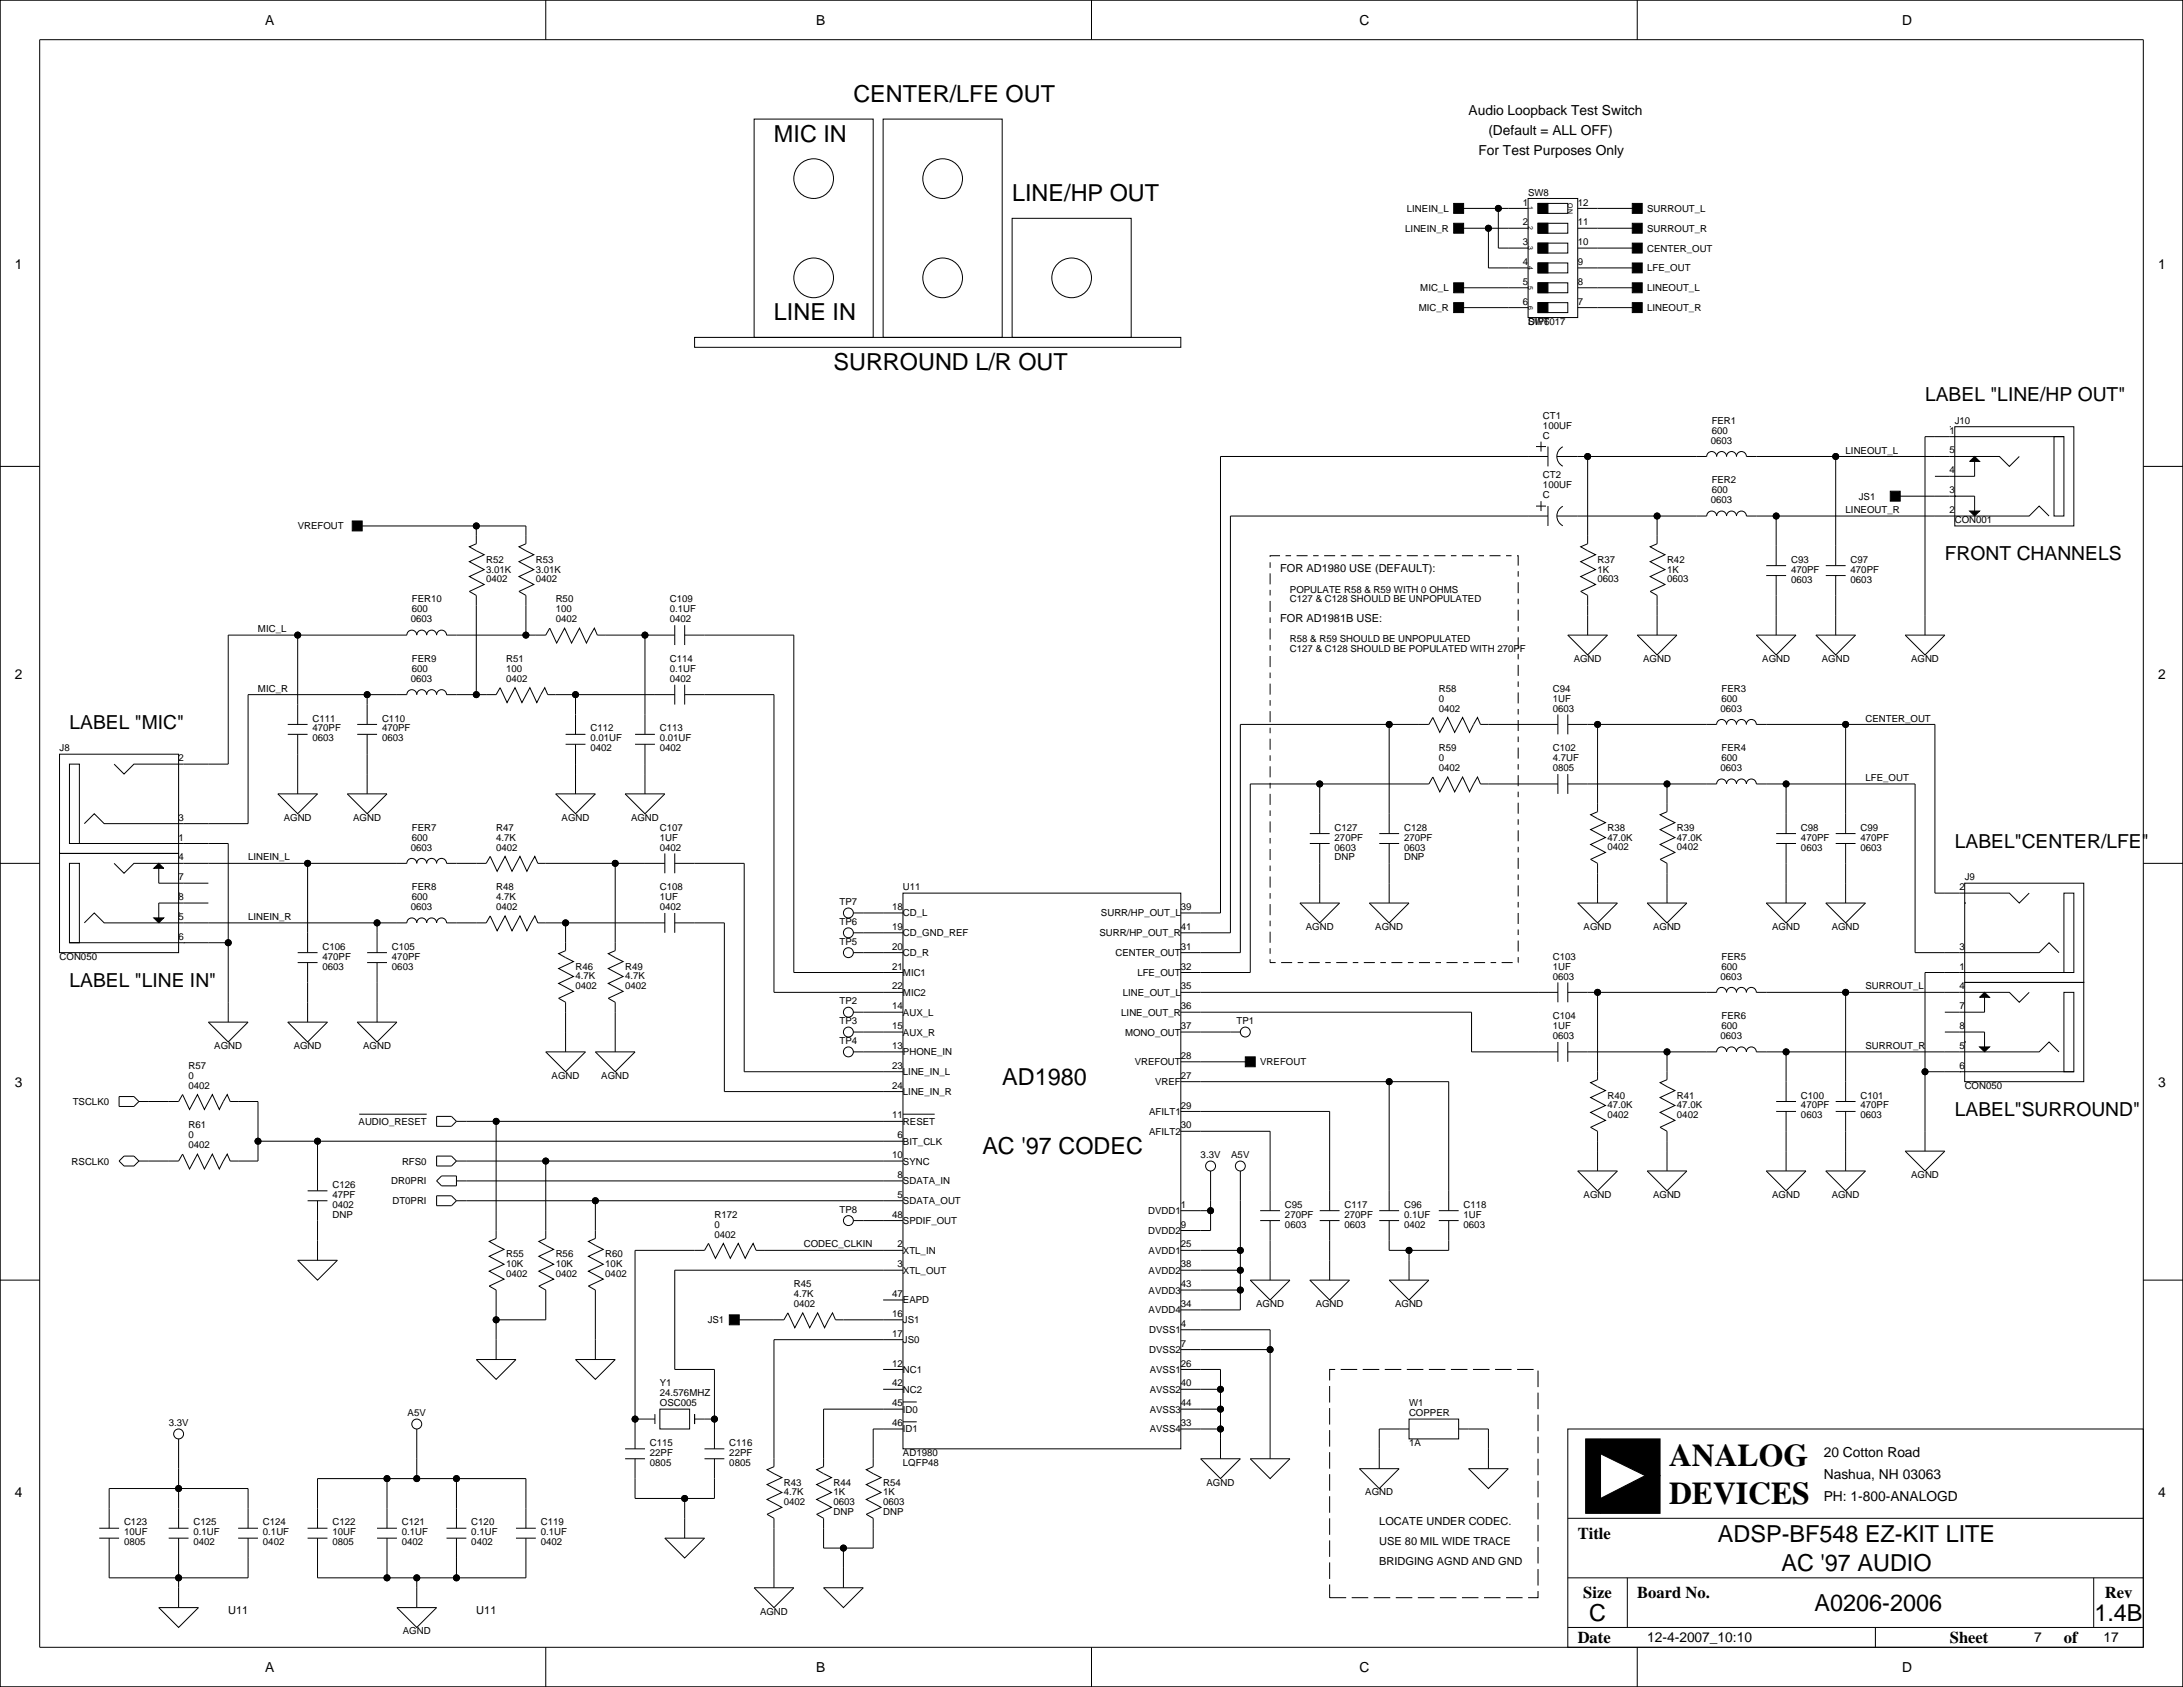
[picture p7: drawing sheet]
<svg xmlns="http://www.w3.org/2000/svg" width="559mm" height="432mm" viewBox="0 0 559 432" stroke-linecap="round" stroke-linejoin="round" font-family="sans-serif">
<defs><g id="words">
<g font-size="8.1">
<text x="427.2" y="375.3">ANALOG</text>
<text x="427.2" y="385">DEVICES</text>
</g>
<g font-size="6">
<text x="218.4" y="26.2">CENTER/LFE OUT</text>
<text x="198.1" y="36.3">MIC IN</text>
<text x="259.1" y="51.6">LINE/HP OUT</text>
<text x="198.1" y="82">LINE IN</text>
<text x="213.4" y="94.7">SURROUND L/R OUT</text>
<text x="256.5" y="277.6">AD1980</text>
<text x="251.5" y="295.4">AC '97 CODEC</text>
<text x="439.7" y="394.6">ADSP-BF548 EZ-KIT LITE</text>
<text x="456" y="402.2">AC '97 AUDIO</text>
<text x="464.5" y="412.4">A0206-2006</text>
<text x="406.8" y="414.9">C</text>
<text x="536.1" y="414.9">1.4B</text>
</g>
<g font-size="4.9">
<text x="492.8" y="102.7">LABEL &quot;LINE/HP OUT&quot;</text>
<text x="497.8" y="143.3">FRONT CHANNELS</text>
<text x="17.8" y="186.5">LABEL &quot;MIC&quot;</text>
<text x="500.4" y="217">LABEL&quot;CENTER/LFE&quot;</text>
<text x="17.8" y="252.5">LABEL &quot;LINE IN&quot;</text>
<text x="500.4" y="285.5">LABEL&quot;SURROUND&quot;</text>
</g>
<g font-size="4.2">
<text x="403.9" y="393.9">Title</text>
<text x="405.3" y="409.1">Size</text>
<text x="419.1" y="409.1">Board No.</text>
<text x="538.8" y="409.1">Rev</text>
<text x="403.9" y="420.5">Date</text>
<text x="499.1" y="420.5">Sheet</text>
<text x="528.3" y="420.5">of</text>
</g>
<g font-size="3.5">
<text x="67.9" y="6.3">A</text>
<text x="208.9" y="6.3">B</text>
<text x="348" y="6.3">C</text>
<text x="486.9" y="6.3">D</text>
<text x="375.9" y="29.4">Audio Loopback Test Switch</text>
<text x="381" y="34.5">(Default = ALL OFF)</text>
<text x="378.5" y="39.6">For Test Purposes Only</text>
<text x="3.8" y="68.8">1</text>
<text x="552.5" y="68.8">1</text>
<text x="3.8" y="173.7">2</text>
<text x="552.5" y="173.7">2</text>
<text x="3.8" y="278.3">3</text>
<text x="552.5" y="278.3">3</text>
<text x="466.9" y="372.8">20 Cotton Road</text>
<text x="3.8" y="383.3">4</text>
<text x="466.9" y="378.7">Nashua, NH 03063</text>
<text x="552.5" y="383.3">4</text>
<text x="466.9" y="384.3">PH: 1-800-ANALOGD</text>
<text x="421.6" y="420.4">12-4-2007_10:10</text>
<text x="520.7" y="420.4">7</text>
<text x="538.5" y="420.4">17</text>
<text x="67.9" y="428">A</text>
<text x="208.9" y="428">B</text>
<text x="348" y="428">C</text>
<text x="486.9" y="428">D</text>
</g>
<g font-size="2.8">
<text x="327.7" y="146.5">FOR AD1980 USE (DEFAULT):</text>
<text x="327.7" y="159.2">FOR AD1981B USE:</text>
<text x="353.1" y="390.3">LOCATE UNDER CODEC.</text>
<text x="353.1" y="395.4">USE 80 MIL WIDE TRACE</text>
<text x="353.1" y="400.5">BRIDGING AGND AND GND</text>
<text x="58.4" y="413.2">U11</text>
<text x="121.9" y="413.2">U11</text>
</g>
<g font-size="2.5">
<text x="389.8" y="52.6">1</text>
<text x="391.2" y="50.1">SW8</text>
<text x="403.9" y="52.6">12</text>
<text x="359.7" y="59.3">LINEIN_R</text>
<text x="360.1" y="54.2">LINEIN_L</text>
<text x="389.8" y="57.7">2</text>
<text x="403.9" y="57.7">11</text>
<text x="421.6" y="54.2">SURROUT_L</text>
<text x="421.6" y="59.3">SURROUT_R</text>
<text x="389.8" y="62.8">3</text>
<text x="403.9" y="62.8">10</text>
<text x="421.6" y="64.4">CENTER_OUT</text>
<text x="389.8" y="67.8">4</text>
<text x="403.9" y="67.8">9</text>
<text x="421.6" y="69.5">LFE_OUT</text>
<text x="363.6" y="74.5">MIC_L</text>
<text x="389.8" y="72.9">5</text>
<text x="403.9" y="72.9">8</text>
<text x="421.6" y="74.5">LINEOUT_L</text>
<text x="363.2" y="79.6">MIC_R</text>
<text x="389.8" y="78">6</text>
<text x="391.2" y="83.1">DIP6</text>
<text x="391.2" y="83.1">SWT017</text>
<text x="403.9" y="78">7</text>
<text x="421.6" y="79.6">LINEOUT_R</text>
<text x="395" y="107.2">CT1</text>
<text x="395" y="109.8">100UF</text>
<text x="395" y="112.3">C</text>
<text x="437.9" y="113.6">0603</text>
<text x="438.1" y="108.5">FER1</text>
<text x="438.1" y="111">600</text>
<text x="499" y="111">1</text>
<text x="500.4" y="108.5">J10</text>
<text x="472.4" y="116.1">LINEOUT_L</text>
<text x="499" y="116.1">5</text>
<text x="395" y="125">100UF</text>
<text x="395" y="122.5">CT2</text>
<text x="438.1" y="123.7">FER2</text>
<text x="499" y="121.2">4</text>
<text x="395" y="127.5">C</text>
<text x="437.9" y="128.8">0603</text>
<text x="438.1" y="126.3">600</text>
<text x="472.4" y="131.3">LINEOUT_R</text>
<text x="475.8" y="127.9">JS1</text>
<text x="499" y="126.2">3</text>
<text x="499" y="131.3">2</text>
<text x="76.2" y="135.5">VREFOUT</text>
<text x="500.4" y="133.9">CON001</text>
<text x="124.5" y="144">R52</text>
<text x="124.5" y="149.1">0402</text>
<text x="124.5" y="146.6">3.01K</text>
<text x="137.2" y="146.6">3.01K</text>
<text x="137.2" y="149.1">0402</text>
<text x="137.2" y="144">R53</text>
<text x="408.9" y="144">R37</text>
<text x="408.9" y="149.1">0603</text>
<text x="408.9" y="146.6">1K</text>
<text x="426.7" y="146.6">1K</text>
<text x="426.7" y="149.1">0603</text>
<text x="426.7" y="144">R42</text>
<text x="458.5" y="144">C93</text>
<text x="458.5" y="149.1">0603</text>
<text x="458.5" y="146.6">470PF</text>
<text x="473.7" y="146.6">470PF</text>
<text x="473.7" y="149.1">0603</text>
<text x="473.7" y="144">C97</text>
<text x="105.4" y="154.2">FER10</text>
<text x="142.2" y="154.2">R50</text>
<text x="171.4" y="154.2">C109</text>
<text x="330.2" y="151.7">POPULATE R58 &amp; R59 WITH 0 OHMS</text>
<text x="330.2" y="154.2">C127 &amp; C128 SHOULD BE UNPOPULATED</text>
<text x="66" y="161.8">MIC_L</text>
<text x="105.2" y="159.3">0603</text>
<text x="105.4" y="156.7">600</text>
<text x="142.2" y="156.7">100</text>
<text x="142.2" y="159.3">0402</text>
<text x="171.4" y="159.3">0402</text>
<text x="171.4" y="156.7">0.1UF</text>
<text x="330.2" y="164.4">R58 &amp; R59 SHOULD BE UNPOPULATED</text>
<text x="330.2" y="166.9">C127 &amp; C128 SHOULD BE POPULATED WITH 270PF</text>
<text x="105.4" y="172">600</text>
<text x="105.4" y="169.4">FER9</text>
<text x="129.5" y="169.4">R51</text>
<text x="129.5" y="172">100</text>
<text x="171.4" y="172">0.1UF</text>
<text x="171.4" y="169.4">C114</text>
<text x="402.8" y="169.4">AGND</text>
<text x="420.6" y="169.4">AGND</text>
<text x="451.1" y="169.4">AGND</text>
<text x="466.3" y="169.4">AGND</text>
<text x="489.2" y="169.4">AGND</text>
<text x="66" y="177.1">MIC_R</text>
<text x="105.2" y="174.5">0603</text>
<text x="129.5" y="174.5">0402</text>
<text x="171.4" y="174.5">0402</text>
<text x="368.3" y="177.1">R58</text>
<text x="368.3" y="179.6">0</text>
<text x="397.5" y="177.1">C94</text>
<text x="397.5" y="179.6">1UF</text>
<text x="440.7" y="177.1">FER3</text>
<text x="440.7" y="179.6">600</text>
<text x="80" y="184.7">C111</text>
<text x="97.8" y="184.7">C110</text>
<text x="368.3" y="182.1">0402</text>
<text x="397.5" y="182.1">0603</text>
<text x="440.4" y="182.1">0603</text>
<text x="477.5" y="184.7">CENTER_OUT</text>
<text x="80" y="187.2">470PF</text>
<text x="80" y="189.8">0603</text>
<text x="97.8" y="189.8">0603</text>
<text x="97.8" y="187.2">470PF</text>
<text x="151.1" y="189.7">0.01UF</text>
<text x="151.1" y="187.2">C112</text>
<text x="168.9" y="187.2">C113</text>
<text x="168.9" y="189.7">0.01UF</text>
<text x="15.2" y="192.3">J8</text>
<text x="45.7" y="194.8">2</text>
<text x="151.1" y="192.3">0402</text>
<text x="168.9" y="192.3">0402</text>
<text x="368.3" y="194.8">0</text>
<text x="368.3" y="197.4">0402</text>
<text x="368.3" y="192.3">R59</text>
<text x="397.5" y="194.8">4.7UF</text>
<text x="397.5" y="197.4">0805</text>
<text x="397.5" y="192.3">C102</text>
<text x="440.4" y="197.4">0603</text>
<text x="440.7" y="194.8">600</text>
<text x="440.7" y="192.3">FER4</text>
<text x="477.5" y="199.9">LFE_OUT</text>
<text x="45.7" y="215.2">1</text>
<text x="45.7" y="210.1">3</text>
<text x="72.6" y="210.1">AGND</text>
<text x="90.4" y="210.1">AGND</text>
<text x="105.4" y="215.2">600</text>
<text x="105.4" y="212.6">FER7</text>
<text x="127" y="212.6">R47</text>
<text x="127" y="215.2">4.7K</text>
<text x="143.8" y="210.1">AGND</text>
<text x="161.5" y="210.1">AGND</text>
<text x="168.9" y="215.2">1UF</text>
<text x="168.9" y="212.6">C107</text>
<text x="341.6" y="215.1">270PF</text>
<text x="341.6" y="212.6">C127</text>
<text x="359.4" y="212.6">C128</text>
<text x="359.4" y="215.1">270PF</text>
<text x="411.5" y="212.6">R38</text>
<text x="411.5" y="215.1">47.0K</text>
<text x="429.3" y="215.1">47.0K</text>
<text x="429.3" y="212.6">R39</text>
<text x="461" y="215.1">470PF</text>
<text x="461" y="212.6">C98</text>
<text x="476.2" y="212.6">C99</text>
<text x="476.2" y="215.1">470PF</text>
<text x="45.7" y="220.2">4</text>
<text x="63.5" y="220.2">LINEIN_L</text>
<text x="105.2" y="217.7">0603</text>
<text x="127" y="217.7">0402</text>
<text x="168.9" y="217.7">0402</text>
<text x="341.6" y="217.7">0603</text>
<text x="341.6" y="220.2">DNP</text>
<text x="359.4" y="220.2">DNP</text>
<text x="359.4" y="217.7">0603</text>
<text x="411.5" y="217.7">0402</text>
<text x="429.3" y="217.7">0402</text>
<text x="461" y="217.7">0603</text>
<text x="476.2" y="217.7">0603</text>
<text x="45.7" y="225.3">7</text>
<text x="105.4" y="227.9">FER8</text>
<text x="127" y="227.9">R48</text>
<text x="168.9" y="227.9">C108</text>
<text x="231.1" y="227.9">U11</text>
<text x="501.5" y="227.9">2</text>
<text x="502.9" y="225.3">J9</text>
<text x="45.7" y="230.4">8</text>
<text x="105.2" y="232.9">0603</text>
<text x="105.4" y="230.4">600</text>
<text x="127" y="230.4">4.7K</text>
<text x="127" y="232.9">0402</text>
<text x="168.9" y="232.9">0402</text>
<text x="168.9" y="230.4">1UF</text>
<text x="214.9" y="231.7">TP7</text>
<text x="228.4" y="232.9">18</text>
<text x="302.3" y="232.9">39</text>
<text x="45.7" y="235.5">5</text>
<text x="63.5" y="235.5">LINEIN_R</text>
<text x="214.9" y="236.8">TP6</text>
<text x="228.4" y="238">19</text>
<text x="231.1" y="234.6">CD_L</text>
<text x="231.1" y="239.6">CD_GND_REF</text>
<text x="281.4" y="239.6">SURR/HP_OUT_R</text>
<text x="281.8" y="234.6">SURR/HP_OUT_L</text>
<text x="302.3" y="238">41</text>
<text x="334.3" y="238">AGND</text>
<text x="352" y="238">AGND</text>
<text x="405.4" y="238">AGND</text>
<text x="423.2" y="238">AGND</text>
<text x="453.6" y="238">AGND</text>
<text x="468.9" y="238">AGND</text>
<text x="15.2" y="245.6">CON050</text>
<text x="45.7" y="240.6">6</text>
<text x="82.5" y="243.1">C106</text>
<text x="82.5" y="245.6">470PF</text>
<text x="100.3" y="245.6">470PF</text>
<text x="100.3" y="243.1">C105</text>
<text x="214.9" y="241.8">TP5</text>
<text x="228.4" y="243.1">20</text>
<text x="231.1" y="244.7">CD_R</text>
<text x="285.5" y="244.7">CENTER_OUT</text>
<text x="302.3" y="243.1">31</text>
<text x="397.5" y="245.6">C103</text>
<text x="440.7" y="245.6">FER5</text>
<text x="501.5" y="243.1">3</text>
<text x="82.5" y="248.2">0603</text>
<text x="100.3" y="248.2">0603</text>
<text x="147.3" y="248.2">R46</text>
<text x="147.3" y="250.7">4.7K</text>
<text x="160" y="250.7">4.7K</text>
<text x="160" y="248.2">R49</text>
<text x="228.4" y="248.2">21</text>
<text x="231.1" y="249.8">MIC1</text>
<text x="291.1" y="249.8">LFE_OUT</text>
<text x="302.3" y="248.2">32</text>
<text x="397.5" y="250.7">0603</text>
<text x="397.5" y="248.2">1UF</text>
<text x="440.4" y="250.7">0603</text>
<text x="440.7" y="248.2">600</text>
<text x="501.5" y="248.2">1</text>
<text x="147.3" y="253.2">0402</text>
<text x="160" y="253.2">0402</text>
<text x="214.9" y="257.1">TP2</text>
<text x="228.4" y="253.2">22</text>
<text x="231.1" y="254.9">MIC2</text>
<text x="287.4" y="254.9">LINE_OUT_L</text>
<text x="302.3" y="253.2">35</text>
<text x="477.5" y="253.3">SURROUT_L</text>
<text x="501.5" y="253.3">4</text>
<text x="214.9" y="262.2">TP3</text>
<text x="228.4" y="258.3">14</text>
<text x="228.4" y="263.4">15</text>
<text x="231.1" y="260">AUX_L</text>
<text x="287" y="260">LINE_OUT_R</text>
<text x="302.3" y="258.3">36</text>
<text x="302.3" y="263.4">37</text>
<text x="316.5" y="262.2">TP1</text>
<text x="397.5" y="263.4">1UF</text>
<text x="397.5" y="260.9">C104</text>
<text x="440.7" y="263.4">600</text>
<text x="440.7" y="260.9">FER6</text>
<text x="501.5" y="258.3">7</text>
<text x="501.5" y="263.4">8</text>
<text x="54.9" y="268.5">AGND</text>
<text x="75.2" y="268.5">AGND</text>
<text x="93" y="268.5">AGND</text>
<text x="214.9" y="267.2">TP4</text>
<text x="228.4" y="268.5">13</text>
<text x="231.1" y="265">AUX_R</text>
<text x="288" y="265">MONO_OUT</text>
<text x="397.5" y="266">0603</text>
<text x="440.4" y="266">0603</text>
<text x="477.5" y="268.5">SURROUT_R</text>
<text x="501.5" y="268.5">5</text>
<text x="48.3" y="273.6">R57</text>
<text x="228.4" y="273.6">23</text>
<text x="231.1" y="275.2">LINE_IN_L</text>
<text x="231.1" y="270.1">PHONE_IN</text>
<text x="290.5" y="272.7">VREFOUT</text>
<text x="302.3" y="271">28</text>
<text x="322.6" y="272.7">VREFOUT</text>
<text x="501.5" y="273.6">6</text>
<text x="48.3" y="276.1">0</text>
<text x="48.3" y="278.7">0402</text>
<text x="141.2" y="276.1">AGND</text>
<text x="153.9" y="276.1">AGND</text>
<text x="228.4" y="278.7">24</text>
<text x="231.1" y="280.3">LINE_IN_R</text>
<text x="295.7" y="277.7">VREF</text>
<text x="302.3" y="276.1">27</text>
<text x="411.5" y="281.2">R40</text>
<text x="429.3" y="281.2">R41</text>
<text x="461" y="281.2">C100</text>
<text x="476.2" y="281.2">C101</text>
<text x="502.9" y="278.7">CON050</text>
<text x="18.6" y="282.8">TSCLK0</text>
<text x="91.8" y="287.9">AUDIO_RESET</text>
<text x="228.4" y="286.3">11</text>
<text x="231.1" y="287.9">RESET</text>
<text x="294.2" y="285.4">AFILT1</text>
<text x="302.3" y="283.7">29</text>
<text x="411.5" y="283.7">47.0K</text>
<text x="411.5" y="286.3">0402</text>
<text x="429.3" y="286.3">0402</text>
<text x="429.3" y="283.7">47.0K</text>
<text x="461" y="283.7">470PF</text>
<text x="461" y="286.3">0603</text>
<text x="476.2" y="286.3">0603</text>
<text x="476.2" y="283.7">470PF</text>
<text x="48.3" y="288.8">R61</text>
<text x="48.3" y="293.9">0402</text>
<text x="48.3" y="291.4">0</text>
<text x="229.8" y="291.4">6</text>
<text x="231.1" y="293">BIT_CLK</text>
<text x="294.2" y="290.4">AFILT2</text>
<text x="302.3" y="288.8">30</text>
<text x="18.3" y="298.1">RSCLK0</text>
<text x="102.9" y="298.1">RFS0</text>
<text x="228.4" y="296.4">10</text>
<text x="231.1" y="298.1">SYNC</text>
<text x="307.3" y="296.4">3.3V</text>
<text x="315.2" y="296.4">A5V</text>
<text x="85.1" y="304.1">C126</text>
<text x="100.2" y="303.1">DR0PRI</text>
<text x="229.8" y="301.5">8</text>
<text x="231.1" y="303.1">SDATA_IN</text>
<text x="489.2" y="301.5">AGND</text>
<text x="85.1" y="306.6">47PF</text>
<text x="85.1" y="309.1">0402</text>
<text x="85.1" y="311.7">DNP</text>
<text x="100.4" y="308.2">DT0PRI</text>
<text x="182.9" y="311.7">R172</text>
<text x="214.9" y="310.4">TP8</text>
<text x="228.4" y="311.7">48</text>
<text x="229.8" y="306.6">5</text>
<text x="231.1" y="308.2">SDATA_OUT</text>
<text x="293.9" y="310.8">DVDD1</text>
<text x="302.3" y="309.1">1</text>
<text x="328.9" y="309.1">C95</text>
<text x="328.9" y="311.7">270PF</text>
<text x="344.2" y="311.7">270PF</text>
<text x="344.2" y="309.1">C117</text>
<text x="359.4" y="309.1">C96</text>
<text x="359.4" y="311.7">0.1UF</text>
<text x="374.6" y="311.7">1UF</text>
<text x="374.6" y="309.1">C118</text>
<text x="405.4" y="306.6">AGND</text>
<text x="423.2" y="306.6">AGND</text>
<text x="453.6" y="306.6">AGND</text>
<text x="468.9" y="306.6">AGND</text>
<text x="182.9" y="316.8">0402</text>
<text x="182.9" y="314.2">0</text>
<text x="231.1" y="313.3">SPDIF_OUT</text>
<text x="293.9" y="315.8">DVDD2</text>
<text x="302.3" y="314.2">9</text>
<text x="328.9" y="314.2">0603</text>
<text x="344.2" y="314.2">0603</text>
<text x="359.4" y="314.2">0402</text>
<text x="374.6" y="314.2">0603</text>
<text x="129.5" y="321.8">R55</text>
<text x="142.2" y="321.8">R56</text>
<text x="154.9" y="321.8">R60</text>
<text x="205.7" y="319.3">CODEC_CLKIN</text>
<text x="229.8" y="319.3">2</text>
<text x="231.1" y="320.9">XTL_IN</text>
<text x="294" y="320.9">AVDD1</text>
<text x="302.3" y="319.3">25</text>
<text x="129.5" y="324.4">10K</text>
<text x="129.5" y="326.9">0402</text>
<text x="142.2" y="326.9">0402</text>
<text x="142.2" y="324.4">10K</text>
<text x="154.9" y="324.4">10K</text>
<text x="154.9" y="326.9">0402</text>
<text x="203.2" y="329.5">R45</text>
<text x="229.8" y="324.4">3</text>
<text x="231.1" y="326">XTL_OUT</text>
<text x="294" y="326">AVDD2</text>
<text x="302.3" y="324.4">38</text>
<text x="302.3" y="329.5">43</text>
<text x="203.2" y="334.5">0402</text>
<text x="203.2" y="332">4.7K</text>
<text x="228.4" y="332">47</text>
<text x="231.1" y="333.6">EAPD</text>
<text x="294" y="331.1">AVDD3</text>
<text x="302.3" y="334.5">34</text>
<text x="321.6" y="334.5">AGND</text>
<text x="336.8" y="334.5">AGND</text>
<text x="357.1" y="334.5">AGND</text>
<text x="181.2" y="338.7">JS1</text>
<text x="228.4" y="337.1">16</text>
<text x="231.1" y="338.7">JS1</text>
<text x="294" y="336.2">AVDD4</text>
<text x="294.2" y="341.2">DVSS1</text>
<text x="302.3" y="339.6">4</text>
<text x="228.4" y="342.2">17</text>
<text x="231.1" y="343.8">JS0</text>
<text x="294.2" y="346.3">DVSS2</text>
<text x="302.3" y="344.7">7</text>
<text x="228.4" y="349.8">12</text>
<text x="231.1" y="351.4">NC1</text>
<text x="294.3" y="351.4">AVSS1</text>
<text x="302.3" y="349.8">26</text>
<text x="168.9" y="354.9">Y1</text>
<text x="168.9" y="359.9">OSC005</text>
<text x="168.9" y="357.4">24.576MHZ</text>
<text x="228.4" y="354.9">42</text>
<text x="228.4" y="359.9">45</text>
<text x="231.1" y="356.5">NC2</text>
<text x="294.3" y="356.5">AVSS2</text>
<text x="302.3" y="354.9">40</text>
<text x="302.3" y="359.9">44</text>
<text x="360.7" y="359.9">W1</text>
<text x="43.2" y="365">3.3V</text>
<text x="104.3" y="362.5">A5V</text>
<text x="228.4" y="365">46</text>
<text x="231.1" y="361.6">ID0</text>
<text x="294.3" y="361.6">AVSS3</text>
<text x="302.3" y="365">33</text>
<text x="360.7" y="362.5">COPPER</text>
<text x="166.4" y="370.1">C115</text>
<text x="186.7" y="370.1">C116</text>
<text x="231.1" y="366.6">ID1</text>
<text x="294.3" y="366.6">AVSS4</text>
<text x="360.7" y="370.1">1A</text>
<text x="166.4" y="375.2">0805</text>
<text x="166.4" y="372.6">22PF</text>
<text x="186.7" y="372.6">22PF</text>
<text x="186.7" y="375.2">0805</text>
<text x="231.1" y="375.2">LQFP48</text>
<text x="231.1" y="372.6">AD1980</text>
<text x="200.7" y="380.2">R43</text>
<text x="200.7" y="382.8">4.7K</text>
<text x="213.4" y="382.8">1K</text>
<text x="213.4" y="380.2">R44</text>
<text x="226.1" y="380.2">R54</text>
<text x="226.1" y="382.8">1K</text>
<text x="308.9" y="380.2">AGND</text>
<text x="349.5" y="382.8">AGND</text>
<text x="200.7" y="385.3">0402</text>
<text x="213.4" y="385.3">0603</text>
<text x="213.4" y="387.9">DNP</text>
<text x="226.1" y="385.3">0603</text>
<text x="226.1" y="387.9">DNP</text>
<text x="31.7" y="390.4">C123</text>
<text x="31.7" y="395.5">0805</text>
<text x="31.7" y="392.9">10UF</text>
<text x="49.5" y="392.9">0.1UF</text>
<text x="49.5" y="395.5">0402</text>
<text x="49.5" y="390.4">C125</text>
<text x="67.3" y="392.9">0.1UF</text>
<text x="67.3" y="395.5">0402</text>
<text x="67.3" y="390.4">C124</text>
<text x="85.1" y="390.4">C122</text>
<text x="85.1" y="395.5">0805</text>
<text x="85.1" y="392.9">10UF</text>
<text x="102.9" y="392.9">0.1UF</text>
<text x="102.9" y="395.5">0402</text>
<text x="102.9" y="390.4">C121</text>
<text x="120.6" y="390.4">C120</text>
<text x="120.6" y="395.5">0402</text>
<text x="120.6" y="392.9">0.1UF</text>
<text x="138.4" y="392.9">0.1UF</text>
<text x="138.4" y="395.5">0402</text>
<text x="138.4" y="390.4">C119</text>
<text x="194.6" y="413.3">AGND</text>
<text x="103.1" y="418.3">AGND</text>
</g>
<g font-size="1.8">
<text x="391.2" y="52.8" transform="rotate(90 391.2 52.8)">1</text>
<text x="401.3" y="52" transform="rotate(90 401.3 52)">ON</text>
<text x="391.2" y="57.9" transform="rotate(90 391.2 57.9)">2</text>
<text x="391.2" y="63" transform="rotate(90 391.2 63)">3</text>
<text x="391.2" y="68.1" transform="rotate(90 391.2 68.1)">4</text>
<text x="391.2" y="73.2" transform="rotate(90 391.2 73.2)">5</text>
<text x="391.2" y="78.2" transform="rotate(90 391.2 78.2)">6</text>
</g>
</g></defs>
<g fill="none" stroke="#000" stroke-width=".26">
<path d="M0 0h558.8v431.8h-558.8zM10.2 10.2h538.4v411.4h-538.4zM139.7 0v10.2M279.4 0v10.2M419.1 0v10.2M193 30.5h30.5v55.9h-30.5zM226.1 30.5h30.4v55.9h-30.4zM259.1 55.9h30.5v30.5h-30.5zM373.4 53.3h17.8M373.4 58.4h17.8M381 58.4v10.2h10.2M383.5 53.3v10.2h7.7"/>
<path d="M391.2 50.8h12.7v30.5h-12.7zM393.7 57.1h7.6v2.6h-7.6zM393.7 52.1h7.6v2.5h-7.6zM403.9 53.3h15.2M403.9 58.4h15.2M373.4 73.7h17.8M373.4 78.7h17.8M393.7 77.5h7.6v2.5h-7.6zM393.7 62.2h7.6v2.6h-7.6zM393.7 67.3h7.6v2.5h-7.6zM393.7 72.4h7.6v2.5h-7.6zM403.9 63.5h15.2"/>
<path d="M403.9 73.7h15.2M403.9 78.7h15.2M403.9 68.6h15.2M177.8 86.4h124.5v2.5h-124.5zM0 119.4h10.2M393.2 114.3h2.5M394.5 113v2.6M396.2 116.8h-83.8v116.9h-10.1M396.2 114.3v5.1M398.5 116.8h38.4a1.27 1.27 0 0 1 1.3-1.2 1.27 1.27 0 0 1 1.2 1.2 1.27 1.27 0 0 1 1.3-1.2 1.27 1.27 0 0 1 1.3 1.2 1.27 1.27 0 0 1 1.2-1.2 1.27 1.27 0 0 1 1.3 1.2 1.27 1.27 0 0 1 1.3-1.2 1.27 1.27 0 0 1 1.2 1.2h64.8l2.5 2.6 2.6-2.6M400.1 114.4a2.79 2.79 0 0 0 0 4.9M406.4 116.8v22.4l-1.8 .8 3.8 2-3.8 1.8 3.8 2-3.8 1.8 3.8 2-3.8 1.8 1.8 1v10.2"/>
<path d="M469.9 116.8v28M499.1 109.2h.1M500.4 109.2h30.5v25.4h-30.5zM505.5 116.8v5.1h-10.2M525.8 111.8h2.5v20.3h-2.5zM528.3 111.8h-35.5v50.8M548.6 119.4h10.2M91.4 134.6h43.2v4.6l-1.8 .8 3.9 2-3.9 1.8 3.9 2-3.9 1.8 3.9 2-3.9 1.8 1.8 1v10.2M121.9 134.6v4.6l-1.8 .8 3.9 2-3.9 1.8 3.9 2-3.9 1.8 3.9 2-3.9 1.8 1.8 1v25.4M393.2 129.5h2.5M394.5 128.3v2.5M396.2 132.1h-81.2v106.7h-12.7"/>
<path d="M396.2 129.5v5.1M398.5 132.1h38.4a1.27 1.27 0 0 1 1.3-1.3 1.27 1.27 0 0 1 1.2 1.3 1.27 1.27 0 0 1 1.3-1.3 1.27 1.27 0 0 1 1.3 1.3 1.27 1.27 0 0 1 1.2-1.3 1.27 1.27 0 0 1 1.3 1.3 1.27 1.27 0 0 1 1.3-1.3 1.27 1.27 0 0 1 1.2 1.3h72.4l2.6-2.6 2.5 2.6M400.1 129.6a2.79 2.79 0 0 0 0 5M424.2 132.1v7.1l-1.8 .8 3.8 2-3.8 1.8 3.8 2-3.8 1.8 3.8 2-3.8 1.8 1.8 1v10.2M454.7 132.1v12.7M485.1 127h20.4v5.1M500.4 127h.1M452.1 144.8h5.1M452.1 147.3h5.1M454.7 147.3v15.3M467.4 144.8h5M467.4 147.3h5"/>
<path d="M469.9 147.3v15.3M76.2 162.6v22.8M94 177.8v7.6M147.3 177.8v10.2M165.1 162.6v25.4M172.7 177.8h-32.5l-.8-1.8-2 3.8-1.8-3.8-2 3.8-1.8-3.8-2 3.8-1.8-3.8-1 1.8h-12.7a1.27 1.27 0 0 0-1.3-1.3 1.27 1.27 0 0 0-1.2 1.3 1.27 1.27 0 0 0-1.3-1.3 1.27 1.27 0 0 0-1.3 1.3 1.27 1.27 0 0 0-1.3-1.3 1.27 1.27 0 0 0-1.2 1.3 1.27 1.27 0 0 0-1.3-1.3 1.27 1.27 0 0 0-1.3 1.3h-40.6v33h-36.8l-2.6-2.5-2.5 2.5M172.7 162.6h-19.8l-.8-1.8-2 3.8-1.8-3.8-2 3.8-1.8-3.8-2 3.8-1.8-3.8-1 1.8h-25.4a1.27 1.27 0 0 0-1.3-1.3 1.27 1.27 0 0 0-1.2 1.3 1.27 1.27 0 0 0-1.3-1.3 1.27 1.27 0 0 0-1.3 1.3 1.27 1.27 0 0 0-1.3-1.3 1.27 1.27 0 0 0-1.2 1.3 1.27 1.27 0 0 0-1.3-1.3 1.27 1.27 0 0 0-1.3 1.3h-45.7v33h-24.1l-2.6 2.5-2.5-2.5M172.7 160v5.1M172.7 175.3v5M175.3 162.6h27.9v86.3h27.9M175.3 177.8h22.8v76.2h33M175.3 160v5.1"/>
<path d="M175.3 175.3v5M401.3 162.6h10.2l-5.1 5zM419.1 162.6h10.2l-5.1 5zM449.6 162.6h10.1l-5 5zM464.8 162.6h10.2l-5.1 5zM487.7 162.6h10.1l-5 5zM15.2 193h30.5v25.4h-30.5zM17.8 195.6h2.5v20.3h-2.5zM73.7 185.4h5M73.7 188h5M76.2 188v15.2M91.4 185.4h5.1"/>
<path d="M91.4 188h5.1M94 188v15.2M144.8 188h5.1M144.8 190.5h5.1M147.3 190.5v12.7M162.6 188h5M162.6 190.5h5M165.1 190.5v12.7M355.6 185.4v28M398.8 185.4h-19.8l-.8-1.8-2 3.9-1.8-3.9-2 3.9-1.8-3.9-2 3.9-1.8-3.9-1 1.8h-48.3v58.4h-15.2M398.8 182.9v5.1M398.8 198.1v5.1"/>
<path d="M401.3 185.4h38.1a1.27 1.27 0 0 1 1.3-1.3 1.27 1.27 0 0 1 1.3 1.3 1.27 1.27 0 0 1 1.2-1.3 1.27 1.27 0 0 1 1.3 1.3 1.27 1.27 0 0 1 1.3-1.3 1.27 1.27 0 0 1 1.2 1.3 1.27 1.27 0 0 1 1.3-1.3 1.27 1.27 0 0 1 1.3 1.3h45.7v43.2h19l2.6 2.5 2.5-2.5M401.3 182.9v5.1M401.3 198.1v5.1M408.9 185.4v22.4l-1.7 .7 3.8 2.1-3.8 1.7 3.8 2.1-3.8 1.8 3.8 2-3.8 1.8 1.7 1v10.1M472.4 185.4v28M15.2 218.4h30.5v25.4h-30.5zM17.8 215.9h40.6v45.7M47 215.9h.1M71.1 203.2h10.2l-5.1 5.1zM88.9 203.2h10.2l-5.1 5.1zM142.2 203.2h10.2l-5.1 5.1zM160 203.2h10.2l-5.1 5.1z"/>
<path d="M170.2 218.4v5.1M172.7 218.4v5.1M335.3 213.4h5.1M335.3 215.9h5.1M337.8 200.7v12.7M337.8 215.9v15.2M353.1 213.4h5M353.1 215.9h5M355.6 215.9v15.2M398.8 200.7h-19.8l-.8-1.8-2 3.8-1.8-3.8-2 3.8-1.8-3.8-2 3.8-1.8-3.8-1 1.8h-45.8v48.2h-17.7M401.3 200.7h38.1a1.27 1.27 0 0 1 1.3-1.3 1.27 1.27 0 0 1 1.3 1.3 1.27 1.27 0 0 1 1.2-1.3 1.27 1.27 0 0 1 1.3 1.3 1.27 1.27 0 0 1 1.3-1.3 1.27 1.27 0 0 1 1.2 1.3 1.27 1.27 0 0 1 1.3-1.3 1.27 1.27 0 0 1 1.3 1.3h40.6v43.1h31.8l2.5-2.5 2.5 2.5M426.7 200.7v7.1l-1.8 .7 3.9 2.1-3.9 1.7 3.9 2.1-3.9 1.8 3.9 2-3.9 1.8 1.8 1v10.1"/>
<path d="M454.7 213.4h5M454.7 215.9h5M457.2 200.7v12.7M457.2 215.9v15.2M469.9 213.4h5.1M469.9 215.9h5.1M472.4 215.9v15.2M0 221h10.2M17.8 221h2.5v20.3h-2.5zM21.6 236.2l2.5-2.5 2.6 2.5h77.4a1.27 1.27 0 0 1 1.3-1.3 1.27 1.27 0 0 1 1.3 1.3 1.27 1.27 0 0 1 1.2-1.2 1.27 1.27 0 0 1 1.3 1.2 1.27 1.27 0 0 1 1.3-1.3 1.27 1.27 0 0 1 1.3 1.3 1.27 1.27 0 0 1 1.2-1.2 1.27 1.27 0 0 1 1.3 1.2h10.2l1-1.8 1.8 3.9 2-3.9 1.8 3.9 2-3.9 1.8 3.9 2-3.9 .8 1.8h32.5M29.2 221l2.5 2.5 2.6-2.5h69.8a1.27 1.27 0 0 1 1.3-1.3 1.27 1.27 0 0 1 1.3 1.3 1.27 1.27 0 0 1 1.2-1.3 1.27 1.27 0 0 1 1.3 1.3 1.27 1.27 0 0 1 1.3-1.3 1.27 1.27 0 0 1 1.3 1.3 1.27 1.27 0 0 1 1.2-1.3 1.27 1.27 0 0 1 1.3 1.3h10.2l1-1.8 1.8 3.8 2-3.8 1.8 3.8 2-3.8 1.8 3.8 2-3.8 .8 1.8h32.5M40.6 221v5.1h12.7"/>
<path d="M45.7 228.6h.1M45.7 233.7h.1M53.3 231.1h-12.7v5.1M78.7 221v22.8M96.5 236.2v7.6M144.8 236.2v7.1l-1.8 .8 3.8 2-3.8 1.8 3.8 2-3.8 1.8 3.8 2-3.8 1.8 1.8 1v12.7M157.5 221v22.3l-1.8 .8 3.8 2-3.8 1.8 3.8 2-3.8 1.8 3.8 2-3.8 1.8 1.8 1v12.7M170.2 233.7v5.1M172.7 233.7v5.1M172.7 221h17.8v53.3h40.6M172.7 236.2h12.7v43.2h45.7M215.9 236.2h.1"/>
<path d="M215.9 231.1h.1M215.9 226.1h.1M218.4 238.8h12.7M218.4 233.7h12.7M227.3 236.2h.1M227.3 231.1h.1M227.3 226.1h.1M231.1 228.6h71.2v142.2h-71.2zM332.7 231.1h10.2l-5.1 5.1zM350.5 231.1h10.2l-5.1 5.1zM403.9 231.1h10.1l-5.1 5.1zM421.6 231.1h10.2l-5.1 5.1z"/>
<path d="M452.1 231.1h10.2l-5.1 5.1zM467.4 231.1h10.1l-5.1 5.1zM502.9 226.1h30.5v25.4h-30.5zM502.9 231.1h.1M528.3 228.6h2.6v20.3h-2.6zM548.6 221h10.2M17.8 241.3h40.6M47 241.3h.1M76.2 243.8h5.1M76.2 246.4h5.1M78.7 246.4v15.2M94 243.8h5.1"/>
<path d="M94 246.4h5.1M96.5 246.4v15.2M215.9 251.5h.1M215.9 256.5h.1M218.4 243.8h12.7M218.4 259.1h12.7M227.3 251.5h.1M227.3 256.5h.1M302.3 259.1h74.4v10.1h22.1M302.3 254h96.5M308.6 256.5h.1M320 256.5h.1"/>
<path d="M398.8 251.5v5M401.3 254h38.1a1.27 1.27 0 0 1 1.3-1.3 1.27 1.27 0 0 1 1.3 1.3 1.27 1.27 0 0 1 1.2-1.3 1.27 1.27 0 0 1 1.3 1.3 1.27 1.27 0 0 1 1.3-1.3 1.27 1.27 0 0 1 1.2 1.3 1.27 1.27 0 0 1 1.3-1.3 1.27 1.27 0 0 1 1.3 1.3h64.7l2.6 2.5 2.5-2.5M401.3 251.5v5M408.9 254v22.4l-1.7 .7 3.8 2-3.8 1.8 3.8 2.1-3.8 1.7 3.8 2.1-3.8 1.7 1.7 1.1v10.1M472.4 254v27.9M501.6 248.9h.1M502.9 251.5h30.5v25.4h-30.5zM508 254v5.1h-10.2M528.3 254h2.6v20.3h-2.6zM530.9 248.9h-38.1v45.7M53.3 261.6h10.2l-5.1 5.1zM73.7 261.6h10.1l-5.1 5.1z"/>
<path d="M91.4 261.6h10.2l-5.1 5.1zM139.7 269.2h10.2l-5.1 5.1zM152.4 269.2h10.2l-5.1 5.1zM215.9 261.6h.1M218.4 269.2h12.7M218.4 264.2h12.7M227.3 261.6h.1M302.3 276.9h68.5v33M302.3 271.8h17.7M302.3 264.2h15.2M355.6 276.9v33M398.8 266.7v5.1"/>
<path d="M401.3 269.2h38.1a1.27 1.27 0 0 1 1.3-1.2 1.27 1.27 0 0 1 1.3 1.2 1.27 1.27 0 0 1 1.2-1.2 1.27 1.27 0 0 1 1.3 1.2 1.27 1.27 0 0 1 1.3-1.2 1.27 1.27 0 0 1 1.2 1.2 1.27 1.27 0 0 1 1.3-1.2 1.27 1.27 0 0 1 1.3 1.2h72.4l2.5-2.5 2.5 2.5M401.3 266.7v5.1M426.7 269.2v7.2l-1.8 .7 3.9 2-3.9 1.8 3.9 2.1-3.9 1.7 3.9 2.1-3.9 1.7 1.8 1.1v10.1M457.2 269.2v12.7M492.8 274.3h38.1M497.8 264.2h10.2v5M501.6 274.3h.1M502.9 266.7h.1M30.5 280.7h3.8l1.3 1.2-1.3 1.3h-3.8zM31.7 295.9h2.6l1.3 1.3-1.3 1.2h-2.6l-1.2-1.2zM35.6 281.9h10.1l1-1.7 1.8 3.8 2-3.8 1.8 3.8 2.1-3.8 1.7 3.8 2.1-3.8 .7 1.7h7.1v15.3h-7.1l-.7-1.8-2.1 3.8-1.7-3.8-2.1 3.8-1.8-3.8-2 3.8-1.8-3.8-1 1.8h-10.1M66 292.1h165.1"/>
<path d="M81.3 292.1v12.7M91.9 285.2h17.3M111.8 285.8h3.8l1.2 1.2-1.2 1.3h-3.8zM111.8 295.9h3.8l1.2 1.3-1.2 1.2h-3.8zM116.8 297.2h114.3M116.8 287h114.3M127 287v30l-1.8 .8 3.8 2-3.8 1.8 3.8 2-3.8 1.8 3.8 2-3.8 1.8 1.8 1v17.8M139.7 297.2v19.8l-1.8 .8 3.8 2-3.8 1.8 3.8 2-3.8 1.8 3.8 2-3.8 1.8 1.8 1v7.6h-12.7M231.1 285.2h8.2M302.3 289.6h22.8v20.3M302.3 284.5h38.1v25.4M309.9 299.7v15.3h-7.6"/>
<path d="M317.5 299.7v35.6h-15.2M403.9 299.7h10.1l-5.1 5.1zM421.6 299.7h10.2l-5.1 5.1zM452.1 299.7h10.2l-5.1 5.1zM454.7 284.5h5M454.7 281.9h5M457.2 284.5v15.2M467.4 299.7h10.1l-5.1 5.1zM469.9 284.5h5.1M469.9 281.9h5.1M472.4 284.5v15.2M487.7 294.6h10.1l-5 5.1z"/>
<path d="M78.7 307.3h5.1M78.7 304.8h5.1M81.3 307.3v15.3M111.8 302.3l1.2-1.3h3.8v2.5h-3.8zM111.8 306.1h3.8l1.2 1.2-1.2 1.3h-3.8zM116.8 307.3h114.3M116.8 302.3h114.3M152.4 307.3v9.7l-1.8 .8 3.8 2-3.8 1.8 3.8 2-3.8 1.8 3.8 2-3.8 1.8 1.8 1v17.8M215.9 304.8h.1M218.4 312.4h12.7M227.3 304.8h.1M302.3 309.9h7.6"/>
<path d="M322.6 309.9h5.1M322.6 312.4h5.1M325.1 312.4v15.3M337.8 309.9h5.1M337.8 312.4h5.1M340.4 312.4v15.3M353.1 309.9h5M353.1 312.4h5M355.6 312.4v7.6h15.2v-7.6M368.3 309.9h5.1M368.3 312.4h5.1M0 327.7h10.2"/>
<path d="M76.2 322.6h10.2l-5.1 5.1zM188 337.8h12.7l1-1.8 1.8 3.9 2-3.9 1.8 3.9 2-3.9 1.8 3.9 2-3.9 .8 1.8h17.2M226.1 332.7h5M231.1 320h-37.6l-.7-1.7-2 3.8-1.8-3.8-2.1 3.8-1.7-3.8-2.1 3.8-1.7-3.8-1.1 1.7h-17.7v50.8M231.1 325.1h-58.4v25.4h10.2v20.3M302.3 330.2h15.2M302.3 325.1h15.2M302.3 320h15.2M320 327.7h10.2l-5.1 5zM335.3 327.7h10.1l-5 5zM355.6 327.7h10.2l-5.1 5zM360.7 320v7.7"/>
<path d="M548.6 327.7h10.2M121.9 348h10.2l-5.1 5.1zM147.3 348h10.2l-5.1 5.1zM226.1 350.5h5M226.1 355.6h5M231.1 342.9h-33v32.5l-1.8 .8 3.9 2-3.9 1.8 3.9 2-3.9 1.8 3.9 2-3.9 1.8 1.8 1v17.8M231.1 358.8h3.6M302.3 340.4h22.8v33M302.3 350.5h10.1v22.9M302.3 345.4h22.8M302.3 355.6h10.1M45.7 368.3v22.9"/>
<path d="M99.1 378.5v12.7M106.7 365.8v12.7M116.8 378.5v12.7M160 373.4h5.1M160 370.8h5.1M162.6 373.4v10.1h20.3v-10.1M162.6 363.2h5M167.6 361.9v2.6M168.9 360.7h7.6v5.1h-7.6zM177.8 363.2h5.1M177.8 361.9v2.6M180.3 373.4h5.1"/>
<path d="M180.3 370.8h5.1M231.1 360.7h-20.3v14.7l-1.8 .8 3.9 2-3.9 1.8 3.9 2-3.9 1.8 3.9 2-3.9 1.8 1.8 1v7.6h12.7v-7.6l-1.8-1 3.9-1.8-3.9-2 3.9-1.8-3.9-2 3.9-1.8-3.9-2 1.8-.8v-9.6h7.6M231.1 363.9h3.6M302.3 365.8h10.1M302.3 360.7h10.1M307.3 373.4h10.2l-5.1 5.1zM320 373.4h10.2l-5.1 5.1zM348 375.9h10.1l-5 5.1zM360.7 363.2h12.7v5.1h-12.7zM360.7 365.8h-7.6v10.1M373.4 365.8h7.6v10.1M375.9 375.9h10.2l-5.1 5.1z"/>
<path d="M401.3 365.8h147.3v55.8h-147.3zM25.4 391.2h5.1M25.4 393.7h5.1M27.9 391.2v-10.2h35.6v10.2M27.9 393.7v10.2h35.6v-10.2M43.2 391.2h5.1M43.2 393.7h5.1M45.7 393.7v17.8M61 391.2h5M61 393.7h5M78.7 391.2h5.1M78.7 393.7h5.1"/>
<path d="M81.3 391.2v-12.7h53.3v12.7M81.3 393.7v10.2h53.3v-10.2M96.5 391.2h5.1M96.5 393.7h5.1M99.1 393.7v10.2M114.3 391.2h5.1M114.3 393.7h5.1M116.8 393.7v10.2M132.1 391.2h5.1M132.1 393.7h5.1M170.2 393.7h10.1l-5 5.1zM175.3 383.5v10.2"/>
<path d="M215.9 396.2v10.2M401.3 388.6h147.3M40.6 411.5h10.2l-5.1 5.1zM101.6 411.5h10.2l-5.1 5.1zM106.7 403.9v7.6M193 406.4h10.2l-5.1 5.1zM210.8 406.4h10.2l-5.1 5.1zM401.3 403.9h147.3M401.3 416.6h147.3M416.6 403.9v12.7M480.1 416.6v5M535.9 403.9v12.7"/>
<path d="M139.7 421.6v10.2M279.4 421.6v10.2M419.1 421.6v10.2"/>
<circle cx="208.3" cy="45.7" r="5.1"/>
<circle cx="241.3" cy="45.7" r="5.1"/>
<circle cx="381" cy="58.4" r=".76"/>
<circle cx="383.5" cy="53.3" r=".76"/>
<circle cx="208.3" cy="71.1" r="5.1"/>
<circle cx="241.3" cy="71.1" r="5.1"/>
<circle cx="274.3" cy="71.1" r="5.1"/>
<circle cx="406.4" cy="116.8" r=".76"/>
<circle cx="469.9" cy="116.8" r=".76"/>
<circle cx="121.9" cy="134.6" r=".76"/>
<circle cx="424.2" cy="132.1" r=".76"/>
<circle cx="454.7" cy="132.1" r=".76"/>
<circle cx="76.2" cy="162.6" r=".76"/>
<circle cx="94" cy="177.8" r=".76"/>
<circle cx="121.9" cy="177.8" r=".76"/>
<circle cx="134.6" cy="162.6" r=".76"/>
<circle cx="147.3" cy="177.8" r=".76"/>
<circle cx="165.1" cy="162.6" r=".76"/>
<circle cx="355.6" cy="185.4" r=".76"/>
<circle cx="408.9" cy="185.4" r=".76"/>
<circle cx="472.4" cy="185.4" r=".76"/>
<circle cx="337.8" cy="200.7" r=".76"/>
<circle cx="426.7" cy="200.7" r=".76"/>
<circle cx="457.2" cy="200.7" r=".76"/>
<circle cx="78.7" cy="221" r=".76"/>
<circle cx="96.5" cy="236.2" r=".76"/>
<circle cx="144.8" cy="236.2" r=".76"/>
<circle cx="157.5" cy="221" r=".76"/>
<circle cx="217.2" cy="233.7" r="1.27"/>
<circle cx="217.2" cy="238.8" r="1.27"/>
<circle cx="58.4" cy="241.3" r=".76"/>
<circle cx="217.2" cy="243.8" r="1.27"/>
<circle cx="217.2" cy="259.1" r="1.27"/>
<circle cx="408.9" cy="254" r=".76"/>
<circle cx="472.4" cy="254" r=".76"/>
<circle cx="217.2" cy="269.2" r="1.27"/>
<circle cx="217.2" cy="264.2" r="1.27"/>
<circle cx="318.8" cy="264.2" r="1.27"/>
<circle cx="355.6" cy="276.9" r=".76"/>
<circle cx="426.7" cy="269.2" r=".76"/>
<circle cx="457.2" cy="269.2" r=".76"/>
<circle cx="492.8" cy="274.3" r=".76"/>
<circle cx="66" cy="292.1" r=".76"/>
<circle cx="81.3" cy="292.1" r=".76"/>
<circle cx="127" cy="287" r=".76"/>
<circle cx="139.7" cy="297.2" r=".76"/>
<circle cx="309.9" cy="298.4" r="1.27"/>
<circle cx="317.5" cy="298.4" r="1.27"/>
<circle cx="152.4" cy="307.3" r=".76"/>
<circle cx="217.2" cy="312.4" r="1.27"/>
<circle cx="309.9" cy="309.9" r=".76"/>
<circle cx="127" cy="337.8" r=".76"/>
<circle cx="317.5" cy="325.1" r=".76"/>
<circle cx="317.5" cy="330.2" r=".76"/>
<circle cx="317.5" cy="320" r=".76"/>
<circle cx="360.7" cy="320" r=".76"/>
<circle cx="312.4" cy="355.6" r=".76"/>
<circle cx="325.1" cy="345.4" r=".76"/>
<circle cx="45.7" cy="367" r="1.27"/>
<circle cx="99.1" cy="378.5" r=".76"/>
<circle cx="106.7" cy="364.5" r="1.27"/>
<circle cx="106.7" cy="378.5" r=".76"/>
<circle cx="116.8" cy="378.5" r=".76"/>
<circle cx="162.6" cy="363.2" r=".76"/>
<circle cx="182.9" cy="363.2" r=".76"/>
<circle cx="312.4" cy="365.8" r=".76"/>
<circle cx="312.4" cy="360.7" r=".76"/>
<circle cx="45.7" cy="381" r=".76"/>
<circle cx="175.3" cy="383.5" r=".76"/>
<circle cx="215.9" cy="396.2" r=".76"/>
<circle cx="45.7" cy="403.9" r=".76"/>
<circle cx="99.1" cy="403.9" r=".76"/>
<circle cx="106.7" cy="403.9" r=".76"/>
<circle cx="116.8" cy="403.9" r=".76"/>
</g>
<g fill="#000" stroke="#000" stroke-width=".26">
<path d="M372.1 52.1h2.5v2.5h-2.5z" fill-rule="evenodd"/>
<path d="M372.1 57.1h2.5v2.6h-2.5z" fill-rule="evenodd"/>
<path d="M393.7 57.1h2.5v2.6h-2.5z" fill-rule="evenodd"/>
<path d="M393.7 52.1h2.5v2.5h-2.5z" fill-rule="evenodd"/>
<path d="M417.8 57.1h2.6v2.6h-2.6z" fill-rule="evenodd"/>
<path d="M417.8 52.1h2.6v2.5h-2.6z" fill-rule="evenodd"/>
<path d="M372.1 72.4h2.5v2.5h-2.5z" fill-rule="evenodd"/>
<path d="M393.7 72.4h2.5v2.5h-2.5z" fill-rule="evenodd"/>
<path d="M393.7 67.3h2.5v2.5h-2.5z" fill-rule="evenodd"/>
<path d="M393.7 62.2h2.5v2.6h-2.5z" fill-rule="evenodd"/>
<path d="M417.8 67.3h2.6v2.5h-2.6z" fill-rule="evenodd"/>
<path d="M417.8 62.2h2.6v2.6h-2.6z" fill-rule="evenodd"/>
<path d="M417.8 72.4h2.6v2.5h-2.6z" fill-rule="evenodd"/>
<path d="M372.1 77.5h2.5v2.5h-2.5z" fill-rule="evenodd"/>
<path d="M393.7 77.5h2.5v2.5h-2.5z" fill-rule="evenodd"/>
<path d="M417.8 77.5h2.6v2.5h-2.6z" fill-rule="evenodd"/>
<path d="M504.2 118.1l1.3-1.3 1.2 1.3z" fill-rule="evenodd"/>
<path d="M90.2 133.3h2.5v2.6h-2.5z" fill-rule="evenodd"/>
<path d="M483.9 125.7h2.5v2.6h-2.5z" fill-rule="evenodd"/>
<path d="M504.2 130.8h2.5l-1.2 1.3z" fill-rule="evenodd"/>
<path d="M39.4 234.9h2.5l-1.3 1.3z" fill-rule="evenodd"/>
<path d="M39.4 222.2l1.2-1.2 1.3 1.2z" fill-rule="evenodd"/>
<path d="M508 254l1.3 1.3h-2.6z" fill-rule="evenodd"/>
<path d="M318.8 270.5h2.5v2.5h-2.5z" fill-rule="evenodd"/>
<path d="M506.7 268h2.6l-1.3 1.2z" fill-rule="evenodd"/>
<path d="M186.7 336.5h2.5v2.6h-2.5z" fill-rule="evenodd"/>
<path d="M409.7 368.3h15.2v9.4h-3.8l-11.4-5.6z" fill-rule="evenodd"/>
<path d="M405.9 368.3h3.8v19h-3.8z" fill-rule="evenodd"/>
<path d="M409.7 383.5l11.4-5.8h3.8v9.6h-15.2z" fill-rule="evenodd"/>
<circle cx="381" cy="58.4" r=".76"/>
<circle cx="383.5" cy="53.3" r=".76"/>
<circle cx="406.4" cy="116.8" r=".76"/>
<circle cx="469.9" cy="116.8" r=".76"/>
<circle cx="121.9" cy="134.6" r=".76"/>
<circle cx="424.2" cy="132.1" r=".76"/>
<circle cx="454.7" cy="132.1" r=".76"/>
<circle cx="76.2" cy="162.6" r=".76"/>
<circle cx="94" cy="177.8" r=".76"/>
<circle cx="121.9" cy="177.8" r=".76"/>
<circle cx="134.6" cy="162.6" r=".76"/>
<circle cx="147.3" cy="177.8" r=".76"/>
<circle cx="165.1" cy="162.6" r=".76"/>
<circle cx="355.6" cy="185.4" r=".76"/>
<circle cx="408.9" cy="185.4" r=".76"/>
<circle cx="472.4" cy="185.4" r=".76"/>
<circle cx="337.8" cy="200.7" r=".76"/>
<circle cx="426.7" cy="200.7" r=".76"/>
<circle cx="457.2" cy="200.7" r=".76"/>
<circle cx="78.7" cy="221" r=".76"/>
<circle cx="96.5" cy="236.2" r=".76"/>
<circle cx="144.8" cy="236.2" r=".76"/>
<circle cx="157.5" cy="221" r=".76"/>
<circle cx="58.4" cy="241.3" r=".76"/>
<circle cx="408.9" cy="254" r=".76"/>
<circle cx="472.4" cy="254" r=".76"/>
<circle cx="355.6" cy="276.9" r=".76"/>
<circle cx="426.7" cy="269.2" r=".76"/>
<circle cx="457.2" cy="269.2" r=".76"/>
<circle cx="492.8" cy="274.3" r=".76"/>
<circle cx="66" cy="292.1" r=".76"/>
<circle cx="81.3" cy="292.1" r=".76"/>
<circle cx="127" cy="287" r=".76"/>
<circle cx="139.7" cy="297.2" r=".76"/>
<circle cx="152.4" cy="307.3" r=".76"/>
<circle cx="309.9" cy="309.9" r=".76"/>
<circle cx="127" cy="337.8" r=".76"/>
<circle cx="317.5" cy="325.1" r=".76"/>
<circle cx="317.5" cy="330.2" r=".76"/>
<circle cx="317.5" cy="320" r=".76"/>
<circle cx="360.7" cy="320" r=".76"/>
<circle cx="312.4" cy="355.6" r=".76"/>
<circle cx="325.1" cy="345.4" r=".76"/>
<circle cx="99.1" cy="378.5" r=".76"/>
<circle cx="106.7" cy="378.5" r=".76"/>
<circle cx="116.8" cy="378.5" r=".76"/>
<circle cx="162.6" cy="363.2" r=".76"/>
<circle cx="182.9" cy="363.2" r=".76"/>
<circle cx="312.4" cy="365.8" r=".76"/>
<circle cx="312.4" cy="360.7" r=".76"/>
<circle cx="45.7" cy="381" r=".76"/>
<circle cx="175.3" cy="383.5" r=".76"/>
<circle cx="215.9" cy="396.2" r=".76"/>
<circle cx="45.7" cy="403.9" r=".76"/>
<circle cx="99.1" cy="403.9" r=".76"/>
<circle cx="106.7" cy="403.9" r=".76"/>
<circle cx="116.8" cy="403.9" r=".76"/>
</g>
<path d="M340.4 350.5h53.3v58.4h-53.3z" fill="none" stroke="#000" stroke-width=".26" stroke-dasharray="4.2 1.4" stroke-linecap="butt"/>
<path d="M325.1 142.2h63.5v104.2h-63.5z" fill="none" stroke="#000" stroke-width=".26" stroke-dasharray="1.4 1.4 2.8 1.4" stroke-linecap="butt"/>
<use href="#words"/>
</svg>
